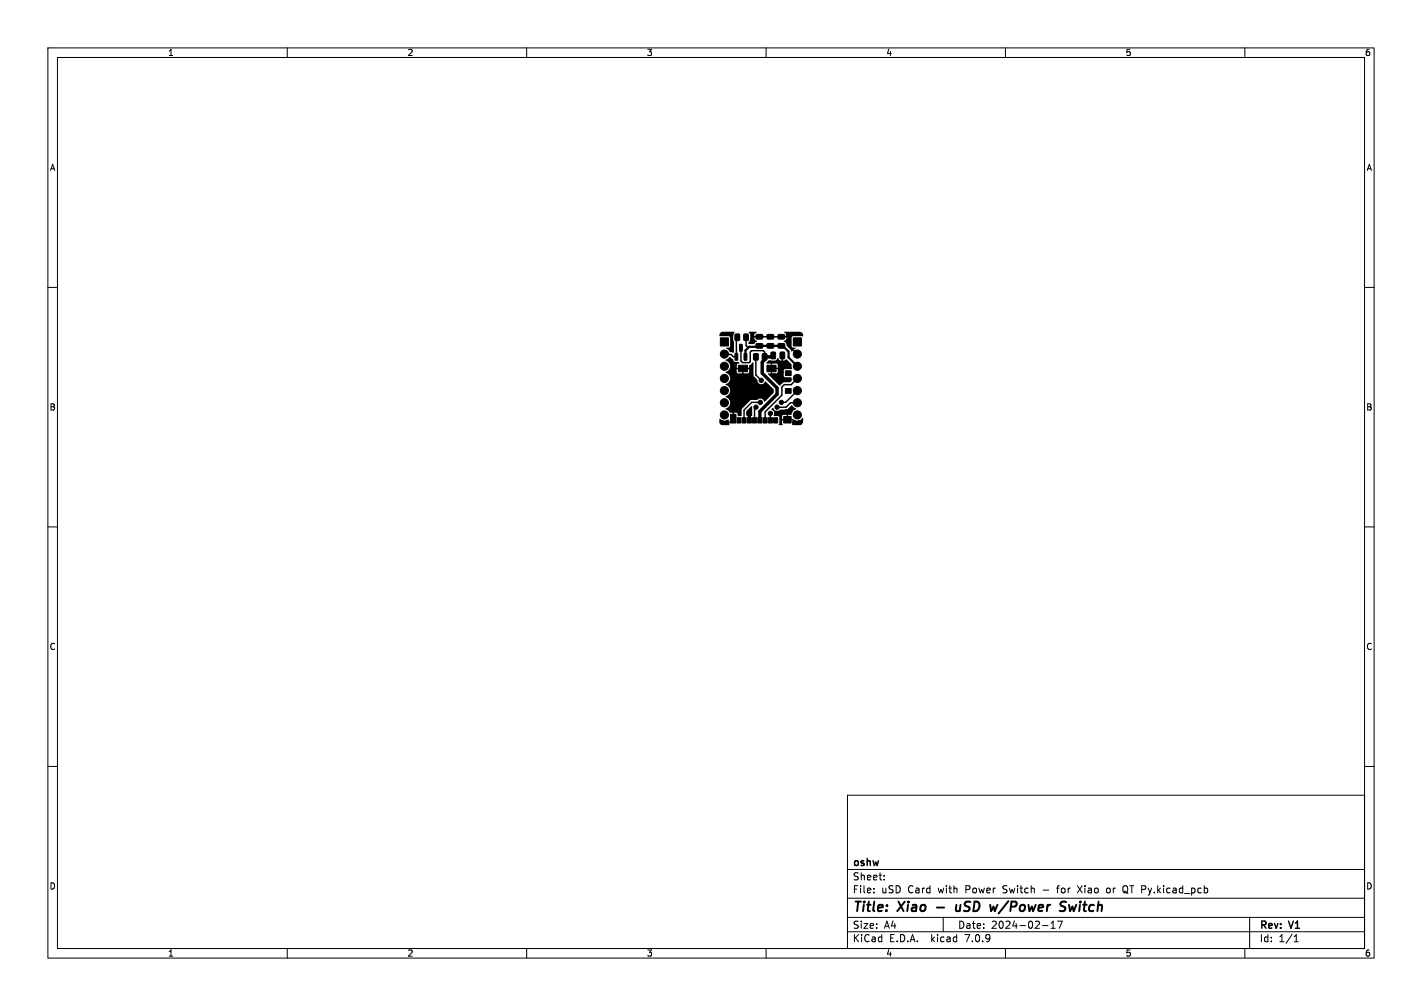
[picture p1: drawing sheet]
<svg xmlns="http://www.w3.org/2000/svg" width="297mm" height="210mm" viewBox="0 0 297 210" stroke-linecap="round" stroke-linejoin="round" font-family="sans-serif">
<defs><g id="words">
<g font-size="2.8">
<text x="178" y="190.9">Title:</text>
<text x="187.7" y="190.9">Xiao</text>
<text x="201.3" y="190.9">uSD</text>
<text x="209.3" y="190.9">w/Power</text>
<text x="224.7" y="190.9">Switch</text>
</g>
<g font-size="2.1">
<text x="178" y="184">Sheet:</text>
<text x="178" y="181.2">oshw</text>
<text x="178" y="186.7">File:</text>
<text x="184.1" y="186.7">uSD</text>
<text x="189.7" y="186.7">Card</text>
<text x="196.1" y="186.7">with</text>
<text x="201.9" y="186.7">Power</text>
<text x="209.8" y="186.7">Switch</text>
<text x="218.3" y="186.7">-</text>
<text x="221.5" y="186.7">for</text>
<text x="225.9" y="186.7">Xiao</text>
<text x="232.1" y="186.7">or</text>
<text x="235.6" y="186.7">QT Py.kicad_pcb</text>
<text x="178" y="196.9">KiCad</text>
<text x="178" y="194.1">Size:</text>
<text x="184.7" y="194.1">A4</text>
<text x="185.7" y="196.9">E.D.A.</text>
<text x="194.6" y="196.9">kicad</text>
<text x="200" y="194.1">Date:</text>
<text x="201.8" y="196.9">7.0.9</text>
<text x="207" y="194.1">2024-02-17</text>
<text x="263" y="194.3">Rev:</text>
<text x="263" y="196.9">Id:</text>
<text x="267.1" y="196.9">1/1</text>
<text x="269.4" y="194.3">V1</text>
</g>
<g font-size="1.8">
<text x="35" y="11.9">1</text>
<text x="85" y="11.9">2</text>
<text x="135" y="11.9">3</text>
<text x="185" y="11.9">4</text>
<text x="235" y="11.9">5</text>
<text x="285" y="11.9">6</text>
<text x="10.3" y="35.9">A</text>
<text x="285.4" y="35.9">A</text>
<text x="10.3" y="85.9">B</text>
<text x="285.3" y="85.9">B</text>
<text x="10.3" y="135.9">C</text>
<text x="285.3" y="135.9">C</text>
<text x="10.3" y="185.9">D</text>
<text x="285.3" y="185.9">D</text>
<text x="35" y="199.9">1</text>
<text x="85" y="199.9">2</text>
<text x="135" y="199.9">3</text>
<text x="185" y="199.9">4</text>
<text x="235" y="199.9">5</text>
<text x="285" y="199.9">6</text>
</g>
</g></defs>
<g fill="none" stroke="#000" stroke-width=".21">
<path d="M10 10h277v190h-277zM12 12h273v186h-273zM60 10v2M110 10v2M160 10v2M210 10v2M260 10v2M10 60h2M285 60h2M10 110h2M285 110h2M10 160h2"/>
<path d="M285 160h2M177 166h108v32h-108zM60 198v2M110 198v2M160 198v2M177 194.5h108M177 191.5h108M177 187.5h108M177 181.5h108M182.5 186.3v.1M182.5 185.5v.1M184.7 183.6v.1"/>
<path d="M184.7 182.8v.1M197 191.5v3M210 198v2M217.7 193.2h1.2M219.5 193.8h.9M219.5 192.7l.5-.4v1.5M220.7 185.4h.5M220.9 192.3h1l-.7 1.5M225 184.9l1 1.5M226 184.9l-1 1.5M231.6 185.4l-.4 .1-.1 .2 .1 .6 .4 .1M234.6 186.2l.6 .2"/>
<path d="M234.8 186l.3 .1M235.2 184.9l-.6 .2M260 198v2M261 191.5v6.5M270.3 196.6h.9M270.3 195.5l.4-.4v1.5"/>
</g>
<path d="M195.7 189.4h1.5M199.8 188.9l-.1 1.2 .5 .1 .3-.2M200.6 188.9l-.2 1.3M208.3 188.9l-.5 1.3M210.6 188.1l-2 2.6M221.7 188.3h1M221.8 189.2l.6 .2 .1 .4-.4 .4h-.5M223.3 188.9l.2 1.3 .5-.9" fill="none" stroke="#000" stroke-width=".4"/>
<g fill="#000" stroke="#000" stroke-width=".21">
<path d="M150.5 70.5h1.7v1.7h-1.7zM153.5 73.8h.6l-.1 1.4-.5-.1zM153.6 69.8l.7-.1 .2 .2v1l-.1 .2h-.7l-.2-.2zM154.5 71.9l.5 .1v1.3l-.5-.1zM155.4 73.8h.6l-.1 1.4-.5-.1zM154.2 76.3h1.9v1.3h-1.9zM155.4 69.8l.7-.1 .2 .2v1l-.1 .2h-.6l-.3-.2zM157.9 71.8l1.3-.1 .1 .3v.5l-.2 .2h-1.1l-.1-.3zM157.9 69.9l1.3-.1 .1 .2v.6l-.2 .2h-1.1l-.1-.2zM157.4 73.9l.7-.1 .3 .2v1l-.2 .2h-.6l-.2-.2zM159.3 73.9l.7-.1 .2 .2v1l-.1 .2h-.7l-.2-.2zM160.2 71.8l1.3-.1 .1 .3v.5l-.2 .2h-1.1l-.1-.3z"/>
<path d="M160.2 69.9l1.3-.1 .1 .2v.6l-.2 .2h-1.1l-.1-.2zM161.1 73.5h.6l.3 .1v1.1l-.2 .2h-.5l-.3-.1zM160.2 76.3h1.9v1.3h-1.9zM162.5 71.8l1.3-.1 .1 .3v.5l-.2 .2h-1.1l-.1-.3zM162.5 69.9l1.3-.1 .1 .2v.6l-.2 .2h-1.1l-.1-.2zM163 73.5h.6l.3 .1v1.1l-.2 .2h-.5l-.3-.1zM164 77.4h1.2v1h-1.2zM165.7 70.5h1.7v1.7h-1.7zM152.6 86.5h1.1v1.8h-1.1zM154 87.2h.7v1.1h-.7zM155 87.2h.8v1.1h-.8zM156.1 87.2h.8v1.1h-.8z"/>
<path d="M157.2 87.2h.8v1.1h-.8zM158.3 87.2h.8v1.1h-.8zM159.4 87.2h.8v1.1h-.8zM160.5 87.2h.8v1.1h-.8zM161.6 87.2h.8v1.1h-.8zM164 81.1h1.2v1h-1.2zM163.7 87h1.5v1.3h-1.5z"/>
<circle cx="151.3" cy="76.5" r=".85"/>
<circle cx="151.3" cy="73.9" r=".85"/>
<circle cx="151.3" cy="79" r=".85"/>
<circle cx="152.7" cy="69.8" r=".4"/>
<circle cx="153.3" cy="76.1" r=".45"/>
<circle cx="155" cy="78.6" r=".45"/>
<circle cx="156.5" cy="78.6" r=".45"/>
<circle cx="157.2" cy="71.2" r=".45"/>
<circle cx="159" cy="79.4" r=".45"/>
<circle cx="161.7" cy="78.5" r=".45"/>
<circle cx="163" cy="79.5" r=".45"/>
<circle cx="163.1" cy="77.8" r=".45"/>
<circle cx="163.3" cy="76.2" r=".45"/>
<circle cx="164.5" cy="76.2" r=".45"/>
<circle cx="164.7" cy="71.4" r=".45"/>
<circle cx="164.7" cy="70.1" r=".45"/>
<circle cx="166.5" cy="76.5" r=".85"/>
<circle cx="166.5" cy="79" r=".85"/>
<circle cx="166.5" cy="73.9" r=".85"/>
<circle cx="150.8" cy="88.2" r=".4"/>
<circle cx="151.3" cy="86.6" r=".85"/>
<circle cx="151.3" cy="81.5" r=".85"/>
<circle cx="151.3" cy="84.1" r=".85"/>
<circle cx="151.9" cy="88.2" r=".4"/>
<circle cx="153.1" cy="85.5" r=".45"/>
<circle cx="153.2" cy="83.7" r=".45"/>
<circle cx="153.6" cy="82.2" r=".45"/>
<circle cx="154.8" cy="84.5" r=".45"/>
<circle cx="156.4" cy="86.3" r=".45"/>
<circle cx="157.9" cy="85" r=".45"/>
<circle cx="158.8" cy="84" r=".45"/>
<circle cx="160.9" cy="86.3" r=".45"/>
<circle cx="161" cy="81.6" r=".45"/>
<circle cx="162.3" cy="85" r=".45"/>
<circle cx="162.3" cy="86.3" r=".45"/>
<circle cx="163.2" cy="84" r=".45"/>
<circle cx="164.2" cy="86" r=".45"/>
<circle cx="165.9" cy="88.2" r=".4"/>
<circle cx="166.5" cy="81.5" r=".85"/>
<circle cx="166.5" cy="86.6" r=".85"/>
<circle cx="166.5" cy="84.1" r=".85"/>
<circle cx="167" cy="88.2" r=".4"/>
</g>
<g fill="none" stroke="#000" stroke-width=".3">
<path d="M154 70.4l-.2 .2v3.9h-.6l-.5-.5-1.4-.1M154.8 72.6v2.8l.3 .3h1.4l.2-.2v-2l.3-.3h2.4l.3 .3v1M155.7 70.5l.1-.1v1.7l.5 .5M157.9 74.5v3.8l1.1 1.1M158.6 70.3h4.6M163.2 72.2h.3M164.7 71.4v.7l1.8 1.8M166.5 79l-1.3 1.3h-1.4l-.5 .5v1.7l-3.5 3.5v1.7M157.9 85l-.3 .3v2.4M158.8 84h-1.8l-1.6 1.6v2.1M160.9 86.3v1.4M166.5 81.5l-2.4 2.5h-.9"/>
<path d="M166.5 84.1h-1.4l-.9 .9h-1.9"/>
</g>
<path d="M161.5 74.2l-.3 .3h-1.5v.6l-.5 .5v2.3l3.1 3.1v1.3l-3.6 3.6v1.8M156.4 86.3l.1 1.4" fill="none" stroke="#000" stroke-width=".7"/>
<path d="M163.2 72.2h-4.6l-.2 .2h-1.9l-.8 .7v1.4M163.5 72.2l1.2 1.2v1.2l1.8 1.9" fill="none" stroke="#000" stroke-width=".45"/>
<path d="M151.5 75.1l.9-.6 .7 .5 .3 .5 .9 .1 .1 .2-.5 .2v.8h2.6v-.6l.8-.6 .1 2.8 .8 .9a.85 .85 0 0 0 .7 .9 .85 .85 0 0 0 1-.6l1.7 1.7v.7l-1.9 1.9a.94 .94 0 0 0-1.6-.4l-1.3 .1-1.7 1.6-.2 .3-.1 1.3h-.7l-.2-.6-.6-.1-.1 1.4h-.2v-1.4h-.6l-.9-.8a1.27 1.27 0 0 0 1-1.2 1.27 1.27 0 0 0-1-1.3 1.31 1.31 0 0 0 1-1.2 1.31 1.31 0 0 0-1-1.3 1.31 1.31 0 0 0 1-1.3 1.31 1.31 0 0 0-1-1.3l.1-.1h2.3l.3 .4h2l.3-.3v-.6h-1.2v.9h-.3v-.9h-1.1v.5h-2.3a1.26 1.26 0 0 0 .9-1.2 1.26 1.26 0 0 0-1-1.2zM150.5 69.5l.5-.2h2.4l-.3 .6v1l.2 .4v2.2l-.1 .2-.8-.2-.8-.8 .7-.1 .2-.3-.1-2-.2-.1h-1.9v-.4zM156.4 69.3h1.5l.1 .1a.63 .63 0 0 0-.5 .7l1.2 .2-.1 .1h-1.1a.75 .75 0 0 0 .6 .8l-.6 .6h-1.2v-.4l.4-.5v-1.1zM160.5 75.2l1.4 .1 .3-.2 .2-.4h.1a.61 .61 0 0 0 .8 .6v-1.1l.1-.2 .2 1.3 .6-.3 1.1 1.1 .1 .9h-1.4l-.2 .2-.1 1.2 .2 .3 1.4 .1 .1 .6-.4 .4-1.4 .1-.7 .6-2.5-2.4 .1-.1 1.8-.1 .1-.8h-1.1v.9h-.3v-1.2h1.4v-.7l-.2-.2h-.9v.9h-.3v-.9l-.9-.1zM163.8 69.3h3.2a.64 .64 0 0 1 .6 .3 .64 .64 0 0 1 0 .6h-1.9l-.3 .1-.1 2 .3 .3 .6 .1-.8 .7-1.1-1.3a.77 .77 0 0 0-.6-.8l.1-.2a.6 .6 0 0 0 .5-.7l-1.3-.1 .2-.2h1.1a.61 .61 0 0 0-.5-.6zM150.3 87.5v-.1a1.32 1.32 0 0 0 1.7 .2h.2l.1 1.1h-1.3a.75 .75 0 0 1-.7-.7zM156.4 85.3l.5-.5h.2v1.9l-.4 .1-.2 1.1-.1-.1v-1l-.5-.1v-.9zM161.1 85.4l.3-.3a.94 .94 0 0 0 1.6 .4h1.3l1.1-.9 .9 .7-.1 .2a1.69 1.69 0 0 0-1 1.1h-.6v.9h1a1.39 1.39 0 0 0 2.1-.3v.8a.75 .75 0 0 1-.7 .7h-1.5l.1-.9h-2.3l.2 .9h-.8l.1-1.2h1.5v-.9l-.8 .1-.2 .8h-.5v-.4l-.3-.2-.9-.1a1.05 1.05 0 0 0-.5-1.4z" fill="#000"/>
<use href="#words"/>
</svg>
